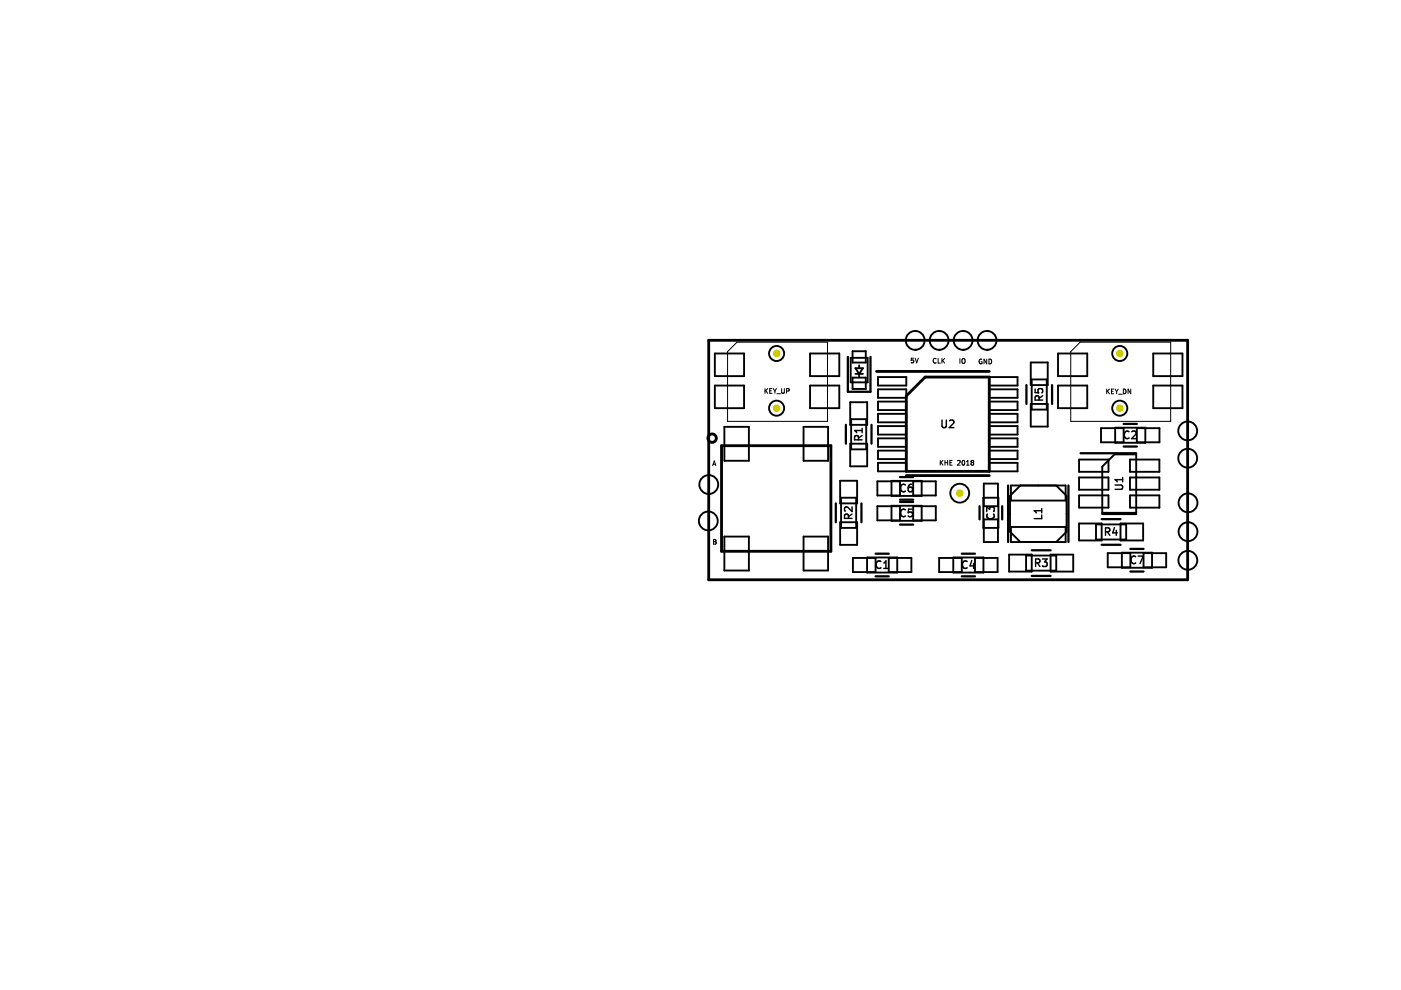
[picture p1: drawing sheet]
<svg xmlns="http://www.w3.org/2000/svg" width="297mm" height="210mm" viewBox="0 0 297 210" stroke-linecap="round" stroke-linejoin="round" font-family="sans-serif">
<g fill="none" stroke="#000" stroke-width=".21">
<path d="M154.3 74.5l2-1.9h19.1v16.7h-21.1zM193.7 75.9h-.5v.5h.5v.4h-.5M194 75.9l.4 1 .3-1M198.4 76a.45 .45 0 0 0-.6 .5 .45 .45 0 0 0 .7 .4M198.4 76l.1 .1M198.9 76v1h.5M199.7 76v1M199.9 76.4l.4 .6M200.3 76l-.6 .6M203.5 76v1M204 76.2l.2-.2 .4 .2v.5l-.1 .3-.5-.1zM208.2 76.2a.45 .45 0 0 0-.6 .5 .45 .45 0 0 0 .6 .3v-.3h-.2"/>
<path d="M209.2 76.1v1l-.6-1v1M209.7 76.1a.5 .5 0 0 1 .6 .5 .5 .5 0 0 1-.6 .5zM227 74.5l2-1.9h19.2v16.7h-21.2zM151.1 98.7l.3-1 .4 1M151.2 98.4h.5M162.2 82.4v1M162.3 82.8l.5 .6M162.8 82.4l-.6 .6M163.2 82.9h.3M163.7 82.4h-.5v1h.5M164 82.4l.3 .5M164.3 82.9v.5"/>
<path d="M164.6 82.4l-.3 .5M164.7 83.5h.8M165.7 82.4v.8l.2 .2 .4-.2v-.8M166.8 82.9h.4l.1-.4-.5-.1v1M199.4 97.6v1M199.5 98l.4 .6M199.9 97.6l-.5 .6M200.4 97.6v1M200.4 98.1h.5M200.9 97.6v1M201.4 98.1h.3M201.9 97.6h-.5v1h.5"/>
<path d="M203 97.7l.4-.1 .2 .3-.6 .7h.6M204.1 97.7l.1-.1a.49 .49 0 0 1 .4 .5 .49 .49 0 0 1-.5 .5l-.1-.4zM204.9 98.6h.6M204.9 97.9l.3-.3v1M206.1 98l-.2 .2 .2 .4 .3-.2-.1-.4M206.1 98l-.2-.1 .2-.3 .3 .2-.1 .2M206.1 98h.2M234.7 82.5v1M234.8 82.9l.4 .6M235.2 82.5l-.5 .6M235.6 83h.4M236.1 82.5h-.5v1h.5"/>
<path d="M236.4 82.5l.3 .5M236.7 83v.5M237.1 82.5l-.4 .5M237.2 83.6h.7M238.2 82.5a.5 .5 0 0 1 .5 .5 .5 .5 0 0 1-.5 .5zM239.7 82.5v1l-.5-1v1M151.3 114.4h.3l.2 .2-.2 .3 .3 .3-.2 .2h-.4zM151.3 114.9h.3"/>
</g>
<g fill="none" stroke="#000" stroke-width=".6">
<path d="M150.3 72.2h101.5v50.7h-101.5zM185.9 78.7h23.8M196.1 79.9h13.6v20h-17.5v-16zM153 94.5h23.2v22.4h-23.2zM192.2 100.8h17.5"/>
<circle cx="151" cy="92.9" r=".89"/>
</g>
<g fill="none" stroke="#000" stroke-width=".4">
<path d="M151.6 74.9h6.2v4.8h-6.2zM171.7 74.9h6.2v4.8h-6.2zM180.4 75.9h3.6v5.2h-3.6zM180.8 74.5h2.8v2.4h-2.8zM181.4 78.1h1.6l-.8 1.2zM181.4 79.3h1.6M182.2 77.5v.6M182.2 79.3v.6M186.2 79.9h6v1.8h-6zM209.7 79.9h6v1.8h-6zM218.5 76.9h3.6v4.7h-3.6zM224.3 74.9h6.2v4.8h-6.2z"/>
<path d="M244.5 74.9h6.2v4.8h-6.2zM151.6 81.7h6.2v4.8h-6.2zM153.6 90.5h5.2v7.2h-5.2zM170.4 90.5h5.2v7.2h-5.2zM171.7 81.7h6.2v4.8h-6.2zM180.3 85.3h3.6v4.8h-3.6zM180.3 94.1h3.6v4.8h-3.6zM180.5 88.9h3.2v6.4h-3.2zM180.8 80.1h2.8v2.4h-2.8zM186.2 82.5h6v1.8h-6zM186.2 85.1h6v1.8h-6zM186.2 87.7h6v1.8h-6z"/>
<path d="M186.2 90.3h6v1.8h-6zM186.2 92.9h6v1.8h-6zM186.2 95.5h6v1.8h-6zM186.2 98.1h6v1.8h-6zM209.7 82.5h6v1.8h-6zM209.7 85.1h6v1.8h-6zM209.7 87.7h6v1.8h-6zM209.7 90.3h6v1.8h-6zM209.7 92.9h6v1.8h-6zM209.7 95.5h6v1.8h-6zM209.7 98.1h6v1.8h-6zM218.5 85.6h3.6v4.8h-3.6z"/>
<path d="M218.7 80.4h3.2v6.4h-3.2zM224.3 81.7h6.2v4.8h-6.2zM228.8 97.4h6.2v2.6h-6.2zM233.4 90.8h4.8v3h-4.8zM233.7 98.9l2.6-2.6h4.6v12.4h-7.2zM236.4 90.7h6.4v3.2h-6.4zM239.6 97.4h6.2v2.6h-6.2zM241 90.8h4.8v3h-4.8zM244.5 81.7h6.2v4.8h-6.2zM153.6 113.8h5.2v7.2h-5.2zM170.4 113.8h5.2v7.2h-5.2zM178.1 101.9h3.6v4.8h-3.6z"/>
<path d="M178.1 110.7h3.6v4.8h-3.6zM178.3 105.5h3.2v6.4h-3.2zM180.8 118.3h4.8v3h-4.8zM183.8 118.2h6.4v3.2h-6.4zM186 107.3h4.8v3h-4.8zM186 102.1h4.8v2.9h-4.8zM188.4 118.3h4.8v3h-4.8zM189 102h6.4v3.1h-6.4zM189 107.2h6.4v3.2h-6.4zM193.6 107.3h4.8v3h-4.8zM193.6 102.1h4.8v2.9h-4.8zM199.1 118.3h4.8v3h-4.8z"/>
<path d="M202.1 118.2h6.4v3.2h-6.4zM206.7 118.3h4.8v3h-4.8zM208.5 105.5h3.2v6.4h-3.2zM208.6 102.5h3v4.8h-3zM208.6 110.1h3v4.8h-3zM214 117.6h4.7v3.6h-4.7zM214.3 111.7h11.6v3.2h-11.6zM214.3 102.9h11.6v3.2h-11.6zM216.3 102.9l-2.2 2.2v7.6l2.2 2.2M217.5 117.8h6.4v3.2h-6.4zM222.7 117.6h4.8v3.6h-4.8zM223.9 102.9l2.2 2.2v7.6l-2.2 2.2"/>
<path d="M228.8 111h4.8v3.6h-4.8zM228.8 105h6.2v2.6h-6.2zM228.8 101.2h6.2v2.6h-6.2zM232.4 111.2h6.4v3.2h-6.4zM234.9 117.3h4.8v3h-4.8zM237.6 111h4.8v3.6h-4.8zM237.9 117.2h6.4v3.2h-6.4zM239.6 101.2h6.2v2.6h-6.2zM239.6 105h6.2v2.6h-6.2zM242.5 117.3h4.8v3h-4.8z"/>
<circle cx="164.7" cy="74.9" r="1.6"/>
<circle cx="194" cy="72.2" r="2"/>
<circle cx="199.1" cy="72.2" r="2"/>
<circle cx="204.2" cy="72.2" r="2"/>
<circle cx="209.3" cy="72.2" r="2"/>
<circle cx="237.4" cy="74.9" r="1.6"/>
<circle cx="164.7" cy="86.5" r="1.6"/>
<circle cx="237.4" cy="86.5" r="1.6"/>
<circle cx="251.8" cy="91.4" r="2"/>
<circle cx="251.8" cy="97.2" r="2"/>
<circle cx="150.2" cy="110.5" r="2"/>
<circle cx="150.3" cy="102.7" r="2"/>
<circle cx="203.5" cy="104.6" r="2"/>
<circle cx="251.8" cy="118.8" r="2"/>
<circle cx="251.9" cy="106.6" r="2"/>
<circle cx="251.9" cy="112.7" r="2"/>
</g>
<g fill="none" stroke="#000" stroke-width=".3">
<path d="M182 93.3l-.1-.8-.2-.2-.4 .1-.1 .2v.7h1.6M182.8 91.3h-1.6l.4 .4M182.8 92.3l-.8 .6M182.8 90.8v.9M199.7 89.1v1.3l.3 .3 .5-.1 .1-.2v-1.3M201.3 89.2l.6-.1 .3 .4-.9 1.2h.9M219.5 82.5v.7l.7 .1-.1-.2v-.6l.3-.1 .5 .1 .2 .2-.2 .6M220.3 84.8l-.1-.7-.2-.2-.4 .1-.1 .2v.6h1.6M221.1 83.9l-.8 .5M239.4 91.6a.76 .76 0 0 0-1.1 .5 .76 .76 0 0 0 .8 .9l.3-.2M240 91.6l.6-.2 .3 .5-1 1.1h1M179.9 109.9l-.1-.8-.2-.1-.4 .1-.1 .2v.6h1.5"/>
<path d="M180.6 107.5v1l-1.1-1-.4 .3 .1 .6M180.6 109l-.7 .5M186.8 119.1a.76 .76 0 0 0-1.1 .5 .76 .76 0 0 0 .8 .9l.3-.1M187.4 119.4l.4-.5v1.6M191.9 108.1a.76 .76 0 0 0-1 .5 .76 .76 0 0 0 .7 1l.3-.2M191.9 102.8a.76 .76 0 0 0-1 .6 .76 .76 0 0 0 .7 .9l.3-.2M193.3 102.7l-.4 .1a1.08 1.08 0 0 0 0 1.5l.5-.2 .1-.5-.3-.3-.5 .1-.1 .2M193.4 108h-.8v.7l.2-.1h.5l.2 .3-.1 .5-.2 .2-.6-.2M205 119.1a.76 .76 0 0 0-1 .5 .76 .76 0 0 0 .7 .9l.3-.1M206 118.8l-.3 1.2h.9M206.4 119.5v1M209.2 108.5v-1l.6 .5 .2-.5h.7l.1 .3-.1 .7"/>
<path d="M209.4 109a.76 .76 0 0 0 .5 1 .76 .76 0 0 0 .9-.7l-.1-.3M219.6 119.4l.7-.1 .2-.3-.1-.3-.2-.2h-.6v1.6M219.9 119.4l.6 .7M220.9 109.2v.8h-1.6M220.9 107.8v.9M220.9 108.3h-1.6l.4 .4M221 118.5h1l-.5 .6 .4 .2v.7l-.2 .1-.7-.1M234.4 112.8l.8-.1 .1-.3-.1-.3-.2-.2h-.6v1.6M234.8 112.8l.5 .7M236.3 111.8l-.4 1.2h1M236.4 102.8h1.3l.3 .3-.1 .5-.2 .2h-1.3M236.7 112.4v1.1"/>
<path d="M238 101.2v1M238 101.7h-1.6l.5 .5M240.8 118.1a.76 .76 0 0 0-1.1 .5 .76 .76 0 0 0 .8 .9l.3-.1M241.3 117.9h1.1l-.7 1.6M187.4 120.5h.9"/>
</g>
<g fill="none" stroke="#000" stroke-width=".48">
<path d="M179.8 75.7v7.4h4.8v-7.4M179.3 90.1v4M184.8 90.1v4M217.6 81.6v4M223.1 81.6v4M229.1 96.1h11.8M238.2 94.7h2.8M238.2 89.9h2.8M177.2 106.7v4M182.6 106.7v4M185.6 117.4h2.8M190.8 106.4h2.8"/>
<path d="M190.8 111.2h2.8M190.8 101.2h2.8M190.8 105.9h2.8M203.9 117.4h2.8M207.7 107.3v2.8M212.5 107.3v2.8M213.7 102.9v12M218.7 116.7h4M226.5 102.9v12M233.6 115.5h4M233.6 110.1h4M233.7 109h7.2"/>
<path d="M239.7 116.4h2.8M185.6 122.2h2.8M203.9 122.2h2.8M218.7 122.1h4M239.7 121.2h2.8"/>
</g>
<g fill="#000">
<circle cx="194" cy="70.2" r=".2"/>
<circle cx="194" cy="74.2" r=".2"/>
<circle cx="199.1" cy="74.2" r=".2"/>
<circle cx="199.1" cy="70.2" r=".2"/>
<circle cx="204.2" cy="70.2" r=".2"/>
<circle cx="204.2" cy="74.2" r=".2"/>
<circle cx="209.3" cy="74.2" r=".2"/>
<circle cx="209.3" cy="70.2" r=".2"/>
<circle cx="251.8" cy="95.2" r=".2"/>
<circle cx="251.8" cy="93.4" r=".2"/>
<circle cx="251.8" cy="89.4" r=".2"/>
<circle cx="251.8" cy="99.2" r=".2"/>
<circle cx="150.2" cy="112.5" r=".2"/>
<circle cx="150.2" cy="108.5" r=".2"/>
<circle cx="150.3" cy="104.7" r=".2"/>
<circle cx="150.3" cy="100.7" r=".2"/>
<circle cx="251.8" cy="116.8" r=".2"/>
<circle cx="251.9" cy="114.7" r=".2"/>
<circle cx="251.9" cy="108.6" r=".2"/>
<circle cx="251.9" cy="110.7" r=".2"/>
<circle cx="251.9" cy="104.6" r=".2"/>
<circle cx="251.8" cy="120.8" r=".2"/>
</g>
<g fill="#cdca00" stroke="#cdca00" stroke-width=".21">
<circle cx="164.7" cy="86.5" r=".7"/>
<circle cx="164.7" cy="74.9" r=".7"/>
<circle cx="237.4" cy="86.5" r=".7"/>
<circle cx="237.4" cy="74.9" r=".7"/>
<circle cx="203.5" cy="104.6" r=".7"/>
</g>
</svg>
